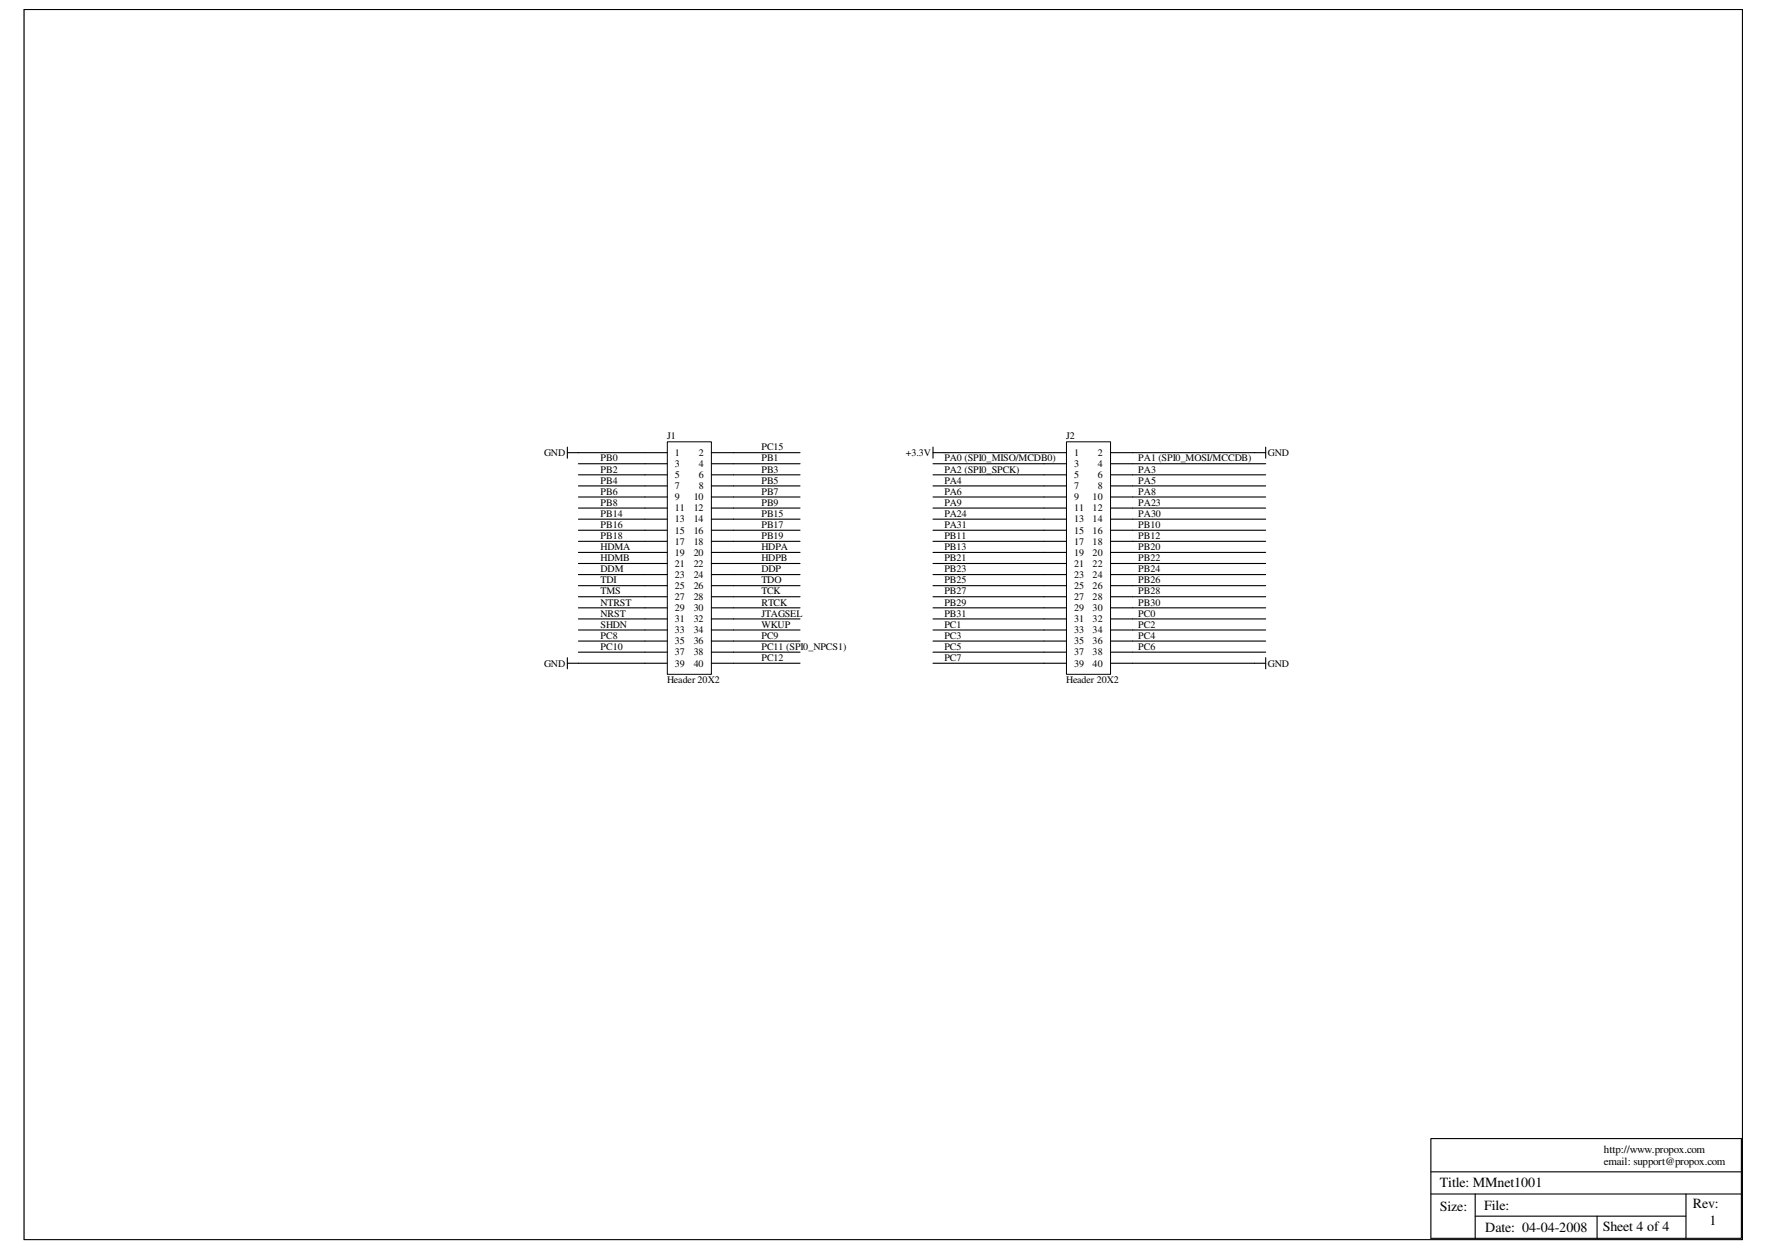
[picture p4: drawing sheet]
<svg xmlns="http://www.w3.org/2000/svg" width="297mm" height="210mm" viewBox="0 0 297 210" stroke-linecap="round" stroke-linejoin="round" font-family="sans-serif">
<defs><g id="words">
<g font-size="2.4">
<text x="242.1" y="203.5">Size:</text>
<text x="242.1" y="199.6">Title: MMnet1001</text>
<text x="249.5" y="203.3">File:</text>
<text x="284.6" y="202.9">Rev:</text>
<text x="249.7" y="207">Date: 04-04-2008</text>
<text x="269.4" y="206.8">Sheet 4 of 4</text>
<text x="287.4" y="205.9">1</text>
</g>
<g font-size="1.8">
<text x="269.6" y="193.8">http://www.propox.com</text>
<text x="269.6" y="195.8">email: support@propox.com</text>
</g>
<g font-size="1.7">
<text x="91.5" y="76.6">GND</text>
<text x="101" y="77.6">PB0</text>
<text x="112.1" y="73.8">J1</text>
<text x="113.4" y="76.6">1</text>
<text x="117.5" y="76.6">2</text>
<text x="128" y="77.6">PB1</text>
<text x="128" y="75.7">PC15</text>
<text x="152.3" y="76.6">+3.3V</text>
<text x="158.7" y="77.6">PA0 (SPI0_MISO/MCDB0)</text>
<text x="179.2" y="73.8">J2</text>
<text x="180.5" y="76.6">1</text>
<text x="184.6" y="76.6">2</text>
<text x="191.3" y="77.6">PA1 (SPI0_MOSI/MCCDB)</text>
<text x="213.1" y="76.6">GND</text>
<text x="101" y="79.4">PB2</text>
<text x="101" y="81.3">PB4</text>
<text x="101" y="83.1">PB6</text>
<text x="113.4" y="78.5">3</text>
<text x="113.4" y="80.3">5</text>
<text x="113.4" y="82.2">7</text>
<text x="117.5" y="78.5">4</text>
<text x="117.5" y="80.3">6</text>
<text x="117.5" y="82.2">8</text>
<text x="128" y="79.4">PB3</text>
<text x="128" y="81.3">PB5</text>
<text x="128" y="83.1">PB7</text>
<text x="158.7" y="81.3">PA4</text>
<text x="158.7" y="83.1">PA6</text>
<text x="158.7" y="79.4">PA2 (SPI0_SPCK)</text>
<text x="180.5" y="78.5">3</text>
<text x="180.5" y="80.3">5</text>
<text x="180.5" y="82.2">7</text>
<text x="184.6" y="78.5">4</text>
<text x="184.6" y="80.3">6</text>
<text x="184.6" y="82.2">8</text>
<text x="191.3" y="79.4">PA3</text>
<text x="191.3" y="81.3">PA5</text>
<text x="191.3" y="83.1">PA8</text>
<text x="101" y="86.9">PB14</text>
<text x="101" y="88.7">PB16</text>
<text x="101" y="85">PB8</text>
<text x="113.4" y="84.1">9</text>
<text x="113.4" y="85.9">11</text>
<text x="113.4" y="87.8">13</text>
<text x="113.4" y="89.7">15</text>
<text x="116.6" y="84.1">10</text>
<text x="116.6" y="85.9">12</text>
<text x="116.6" y="87.8">14</text>
<text x="116.6" y="89.7">16</text>
<text x="128" y="85">PB9</text>
<text x="128" y="86.9">PB15</text>
<text x="128" y="88.7">PB17</text>
<text x="158.7" y="85">PA9</text>
<text x="158.7" y="86.9">PA24</text>
<text x="158.7" y="88.7">PA31</text>
<text x="180.5" y="84.1">9</text>
<text x="180.5" y="85.9">11</text>
<text x="180.5" y="87.8">13</text>
<text x="180.5" y="89.7">15</text>
<text x="183.7" y="84.1">10</text>
<text x="183.7" y="85.9">12</text>
<text x="183.7" y="87.8">14</text>
<text x="183.7" y="89.7">16</text>
<text x="191.3" y="85">PA23</text>
<text x="191.3" y="86.9">PA30</text>
<text x="191.3" y="88.7">PB10</text>
<text x="101" y="90.6">PB18</text>
<text x="101" y="92.5">HDMA</text>
<text x="101" y="94.3">HDMB</text>
<text x="113.4" y="91.5">17</text>
<text x="113.4" y="93.4">19</text>
<text x="113.4" y="95.2">21</text>
<text x="116.6" y="91.5">18</text>
<text x="116.6" y="93.4">20</text>
<text x="116.6" y="95.2">22</text>
<text x="128" y="92.5">HDPA</text>
<text x="128" y="94.3">HDPB</text>
<text x="128" y="90.6">PB19</text>
<text x="158.7" y="90.6">PB11</text>
<text x="158.7" y="92.5">PB13</text>
<text x="158.7" y="94.3">PB21</text>
<text x="180.5" y="91.5">17</text>
<text x="180.5" y="93.4">19</text>
<text x="180.5" y="95.2">21</text>
<text x="183.7" y="91.5">18</text>
<text x="183.7" y="93.4">20</text>
<text x="183.7" y="95.2">22</text>
<text x="191.3" y="90.6">PB12</text>
<text x="191.3" y="92.5">PB20</text>
<text x="191.3" y="94.3">PB22</text>
<text x="101" y="96.2">DDM</text>
<text x="101" y="98">TDI</text>
<text x="101" y="99.9">TMS</text>
<text x="101" y="101.8">NTRST</text>
<text x="113.4" y="97.1">23</text>
<text x="113.4" y="99">25</text>
<text x="113.4" y="100.8">27</text>
<text x="116.6" y="97.1">24</text>
<text x="116.6" y="99">26</text>
<text x="116.6" y="100.8">28</text>
<text x="128" y="98">TDO</text>
<text x="128" y="101.8">RTCK</text>
<text x="128" y="96.2">DDP</text>
<text x="128" y="99.9">TCK</text>
<text x="158.7" y="96.2">PB23</text>
<text x="158.7" y="98">PB25</text>
<text x="158.7" y="99.9">PB27</text>
<text x="158.7" y="101.8">PB29</text>
<text x="180.5" y="97.1">23</text>
<text x="180.5" y="99">25</text>
<text x="180.5" y="100.8">27</text>
<text x="183.7" y="97.1">24</text>
<text x="183.7" y="99">26</text>
<text x="183.7" y="100.8">28</text>
<text x="191.3" y="96.2">PB24</text>
<text x="191.3" y="98">PB26</text>
<text x="191.3" y="99.9">PB28</text>
<text x="191.3" y="101.8">PB30</text>
<text x="101" y="107.4">PC8</text>
<text x="101" y="103.6">NRST</text>
<text x="101" y="105.5">SHDN</text>
<text x="113.4" y="102.7">29</text>
<text x="113.4" y="104.6">31</text>
<text x="113.4" y="106.4">33</text>
<text x="116.6" y="102.7">30</text>
<text x="116.6" y="104.6">32</text>
<text x="116.6" y="106.4">34</text>
<text x="128" y="107.4">PC9</text>
<text x="128" y="103.6">JTAGSEL</text>
<text x="128" y="105.5">WKUP</text>
<text x="158.7" y="103.6">PB31</text>
<text x="158.7" y="105.5">PC1</text>
<text x="158.7" y="107.4">PC3</text>
<text x="180.5" y="102.7">29</text>
<text x="180.5" y="104.6">31</text>
<text x="180.5" y="106.4">33</text>
<text x="183.7" y="102.7">30</text>
<text x="183.7" y="104.6">32</text>
<text x="183.7" y="106.4">34</text>
<text x="191.3" y="103.6">PC0</text>
<text x="191.3" y="105.5">PC2</text>
<text x="191.3" y="107.4">PC4</text>
<text x="91.5" y="112">GND</text>
<text x="101" y="109.2">PC10</text>
<text x="113.4" y="108.3">35</text>
<text x="113.4" y="110.2">37</text>
<text x="113.4" y="112">39</text>
<text x="116.6" y="108.3">36</text>
<text x="116.6" y="110.2">38</text>
<text x="116.6" y="112">40</text>
<text x="128" y="109.2">PC11 (SPI0_NPCS1)</text>
<text x="128" y="111.1">PC12</text>
<text x="158.7" y="109.2">PC5</text>
<text x="158.7" y="111.1">PC7</text>
<text x="180.5" y="108.3">35</text>
<text x="180.5" y="110.2">37</text>
<text x="180.5" y="112">39</text>
<text x="183.7" y="108.3">36</text>
<text x="183.7" y="110.2">38</text>
<text x="183.7" y="112">40</text>
<text x="191.3" y="109.2">PC6</text>
<text x="213.1" y="112">GND</text>
<text x="112.1" y="114.8">Header 20X2</text>
<text x="179.2" y="114.8">Header 20X2</text>
</g>
</g></defs>
<path d="M4.1 1.6h288.8v206.7h-288.8z" fill="none" stroke="#000" stroke-width=".17"/>
<path d="M240.5 191.3h52.2v16.8h-52.2zM240.5 196.9h52.2M240.5 200.7h52.2M248 200.7v7.4M248 204.4h35.4M268.5 204.4v3.7M283.4 200.7v7.4" fill="none" stroke="#000" stroke-width=".19"/>
<path d="M112.2 74.3h7.4v39h-7.4z" fill="#fff"/>
<path d="M112.2 74.3h7.4v39h-7.4z" fill="none" stroke="#000" stroke-width=".17"/>
<g fill="none" stroke="#000" stroke-width=".19">
<path d="M108.4 76.1h3.7M108.4 77.9h3.7M108.4 79.8h3.7M119.6 76.1h3.7M119.6 77.9h3.7M119.6 79.8h3.7M108.4 81.7h3.7M108.4 83.5h3.7M108.4 85.4h3.7M108.4 87.2h3.7M108.4 89.1h3.7M108.4 91h3.7"/>
<path d="M108.4 92.8h3.7M108.4 94.7h3.7M108.4 96.6h3.7M108.4 98.4h3.7M119.6 81.7h3.7M119.6 83.5h3.7M119.6 85.4h3.7M119.6 87.2h3.7M119.6 89.1h3.7M119.6 91h3.7M119.6 92.8h3.7M119.6 94.7h3.7"/>
<path d="M119.6 96.6h3.7M119.6 98.4h3.7M108.4 100.3h3.7M108.4 102.2h3.7M108.4 104h3.7M108.4 105.9h3.7M108.4 107.7h3.7M108.4 109.6h3.7M108.4 111.5h3.7M119.6 100.3h3.7M119.6 102.2h3.7M119.6 104h3.7"/>
<path d="M119.6 105.9h3.7M119.6 107.7h3.7M119.6 109.6h3.7M119.6 111.5h3.7"/>
</g>
<path d="M179.3 74.3h7.4v39h-7.4z" fill="#fff"/>
<path d="M179.3 74.3h7.4v39h-7.4z" fill="none" stroke="#000" stroke-width=".17"/>
<g fill="none" stroke="#000" stroke-width=".19">
<path d="M95.4 76.1h13M95.4 75.1v1.9M97.2 77.9h11.2M97.2 79.8h11.2M123.3 76.1h11.2M123.3 77.9h11.2M123.3 79.8h11.2M156.8 76.1h22.4M156.8 77.9h22.4M156.8 79.8h22.4M156.8 75.1v1.9M186.7 76.1h26.1"/>
<path d="M186.7 77.9h26.1M186.7 79.8h26.1M212.8 75.1v1.9M97.2 81.7h11.2M97.2 83.5h11.2M97.2 85.4h11.2M97.2 87.2h11.2M97.2 89.1h11.2M97.2 91h11.2M97.2 92.8h11.2M97.2 94.7h11.2M97.2 96.6h11.2"/>
<path d="M97.2 98.4h11.2M123.3 81.7h11.2M123.3 83.5h11.2M123.3 85.4h11.2M123.3 87.2h11.2M123.3 89.1h11.2M123.3 91h11.2M123.3 92.8h11.2M123.3 94.7h11.2M123.3 96.6h11.2M123.3 98.4h11.2M156.8 81.7h22.4"/>
<path d="M156.8 83.5h22.4M156.8 85.4h22.4M156.8 87.2h22.4M156.8 89.1h22.4M156.8 91h22.4M156.8 92.8h22.4M156.8 94.7h22.4M156.8 96.6h22.4M156.8 98.4h22.4M186.7 81.7h26.1M186.7 83.5h26.1M186.7 85.4h26.1"/>
<path d="M186.7 87.2h26.1M186.7 89.1h26.1M186.7 91h26.1M186.7 92.8h26.1M186.7 94.7h26.1M186.7 96.6h26.1M186.7 98.4h26.1M95.4 111.5h13M95.4 110.5v1.9M97.2 100.3h11.2M97.2 102.2h11.2M97.2 104h11.2"/>
<path d="M97.2 105.9h11.2M97.2 107.7h11.2M97.2 109.6h11.2M123.3 100.3h11.2M123.3 102.2h11.2M123.3 104h11.2M123.3 105.9h11.2M123.3 107.7h11.2M123.3 109.6h11.2M123.3 111.5h11.2M156.8 100.3h22.4M156.8 102.2h22.4"/>
<path d="M156.8 104h22.4M156.8 105.9h22.4M156.8 107.7h22.4M156.8 109.6h22.4M156.8 111.5h22.4M186.7 100.3h26.1M186.7 102.2h26.1M186.7 104h26.1M186.7 105.9h26.1M186.7 107.7h26.1M186.7 109.6h26.1M186.7 111.5h26.1"/>
<path d="M212.8 110.5v1.9"/>
</g>
<use href="#words"/>
</svg>
